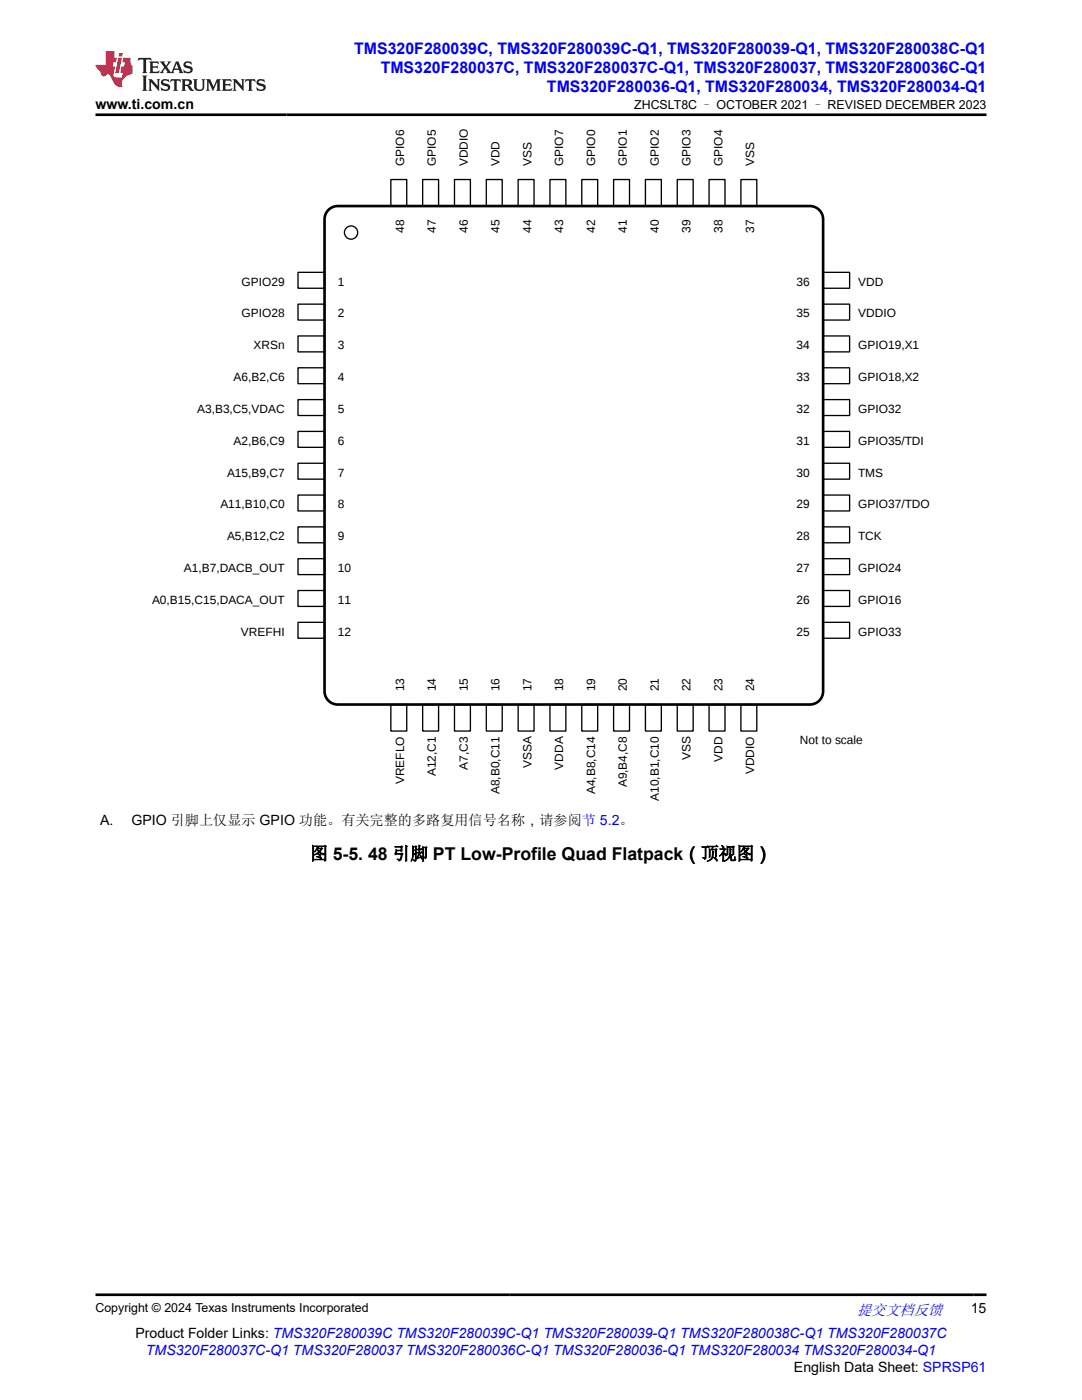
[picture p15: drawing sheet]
<svg xmlns="http://www.w3.org/2000/svg" width="216mm" height="279mm" viewBox="0 0 216 279" stroke-linecap="round" stroke-linejoin="round" font-family="sans-serif">
<defs><g id="words">
<text font-size="3.5" x="61.9" y="171.6">图 5-5. 48 引脚 PT Low-Profile Quad Flatpack（顶视图）</text>
<g font-size="3.2" fill="#00f">
<text x="70.7" y="10.7">TMS320F280039C, TMS320F280039C-Q1, TMS320F280039-Q1, TMS320F280038C-Q1</text>
<text x="76" y="14.5">TMS320F280037C, TMS320F280037C-Q1, TMS320F280037, TMS320F280036C-Q1</text>
<text x="109.1" y="18.3">TMS320F280036-Q1, TMS320F280034, TMS320F280034-Q1</text>
</g>
<text font-size="3" fill="#00f" x="171" y="262.4">提交文档反馈</text>
<g font-size="2.8">
<text x="19" y="21.7">www.ti.com.cn</text>
<text x="20" y="164.7">A.</text>
<text x="26.3" y="164.7">GPIO 引脚上仅显示 GPIO 功能。有关完整的多路复用信号名称，请参阅节 5.2。</text>
<text x="193.7" y="262.1">15</text>
<text x="27" y="266.9">Product Folder Links: TMS320F280039C TMS320F280039C-Q1 TMS320F280039-Q1 TMS320F280038C-Q1 TMS320F280037C</text>
<text x="158.4" y="273.7">English Data Sheet: SPRSP61</text>
</g>
<text font-size="2.8" fill="#00f" x="29.1" y="270.3">TMS320F280037C-Q1 TMS320F280037 TMS320F280036C-Q1 TMS320F280036-Q1 TMS320F280034 TMS320F280034-Q1</text>
<g font-size="2.5">
<text x="126.5" y="21.8">ZHCSLT8C – OCTOBER 2021 – REVISED DECEMBER 2023</text>
<text x="19" y="261.8">Copyright © 2024 Texas Instruments Incorporated</text>
</g>
<g font-size="2.4">
<text x="80.6" y="33.2" transform="rotate(-90 80.6 33.2)">GPIO6</text>
<text x="87" y="33.2" transform="rotate(-90 87 33.2)">GPIO5</text>
<text x="93.3" y="33.2" transform="rotate(-90 93.3 33.2)">VDDIO</text>
<text x="99.7" y="33.2" transform="rotate(-90 99.7 33.2)">VDD</text>
<text x="106" y="33.2" transform="rotate(-90 106 33.2)">VSS</text>
<text x="112.4" y="33.2" transform="rotate(-90 112.4 33.2)">GPIO7</text>
<text x="118.7" y="33.2" transform="rotate(-90 118.7 33.2)">GPIO0</text>
<text x="125.1" y="33.2" transform="rotate(-90 125.1 33.2)">GPIO1</text>
<text x="131.4" y="33.2" transform="rotate(-90 131.4 33.2)">GPIO2</text>
<text x="137.8" y="33.2" transform="rotate(-90 137.8 33.2)">GPIO3</text>
<text x="144.1" y="33.2" transform="rotate(-90 144.1 33.2)">GPIO4</text>
<text x="150.5" y="33.2" transform="rotate(-90 150.5 33.2)">VSS</text>
<text x="80.6" y="46.4" transform="rotate(-90 80.6 46.4)">48</text>
<text x="87" y="46.4" transform="rotate(-90 87 46.4)">47</text>
<text x="93.3" y="46.4" transform="rotate(-90 93.3 46.4)">46</text>
<text x="99.7" y="46.4" transform="rotate(-90 99.7 46.4)">45</text>
<text x="106" y="46.4" transform="rotate(-90 106 46.4)">44</text>
<text x="112.4" y="46.4" transform="rotate(-90 112.4 46.4)">43</text>
<text x="118.7" y="46.4" transform="rotate(-90 118.7 46.4)">42</text>
<text x="125.1" y="46.4" transform="rotate(-90 125.1 46.4)">41</text>
<text x="131.4" y="46.4" transform="rotate(-90 131.4 46.4)">40</text>
<text x="137.8" y="46.4" transform="rotate(-90 137.8 46.4)">39</text>
<text x="144.1" y="46.4" transform="rotate(-90 144.1 46.4)">38</text>
<text x="150.5" y="46.4" transform="rotate(-90 150.5 46.4)">37</text>
<text x="48.2" y="57">GPIO29</text>
<text x="67.4" y="57">1</text>
<text x="158.9" y="57">36</text>
<text x="171.3" y="57">VDD</text>
<text x="48.2" y="63.3">GPIO28</text>
<text x="67.4" y="63.3">2</text>
<text x="158.9" y="63.3">35</text>
<text x="171.3" y="63.3">VDDIO</text>
<text x="50.6" y="69.7">XRSn</text>
<text x="67.4" y="69.7">3</text>
<text x="158.9" y="69.7">34</text>
<text x="171.3" y="69.7">GPIO19,X1</text>
<text x="46.6" y="76">A6,B2,C6</text>
<text x="67.4" y="76">4</text>
<text x="158.9" y="76">33</text>
<text x="171.3" y="76">GPIO18,X2</text>
<text x="39.3" y="82.4">A3,B3,C5,VDAC</text>
<text x="67.4" y="82.4">5</text>
<text x="158.9" y="82.4">32</text>
<text x="171.3" y="82.4">GPIO32</text>
<text x="46.6" y="88.7">A2,B6,C9</text>
<text x="67.4" y="88.7">6</text>
<text x="158.9" y="88.7">31</text>
<text x="171.3" y="88.7">GPIO35/TDI</text>
<text x="45.3" y="95.1">A15,B9,C7</text>
<text x="67.4" y="95.1">7</text>
<text x="158.9" y="95.1">30</text>
<text x="171.2" y="95.1">TMS</text>
<text x="44" y="101.4">A11,B10,C0</text>
<text x="67.4" y="101.4">8</text>
<text x="158.9" y="101.4">29</text>
<text x="171.3" y="101.4">GPIO37/TDO</text>
<text x="45.3" y="107.8">A5,B12,C2</text>
<text x="67.4" y="107.8">9</text>
<text x="158.9" y="107.8">28</text>
<text x="171.2" y="107.8">TCK</text>
<text x="36.7" y="114.1">A1,B7,DACB_OUT</text>
<text x="67.4" y="114.1">10</text>
<text x="158.9" y="114.1">27</text>
<text x="171.3" y="114.1">GPIO24</text>
<text x="30.3" y="120.5">A0,B15,C15,DACA_OUT</text>
<text x="67.4" y="120.5">11</text>
<text x="158.9" y="120.5">26</text>
<text x="171.3" y="120.5">GPIO16</text>
<text x="48.1" y="126.8">VREFHI</text>
<text x="67.4" y="126.8">12</text>
<text x="158.9" y="126.8">25</text>
<text x="171.3" y="126.8">GPIO33</text>
<text x="80.6" y="138" transform="rotate(-90 80.6 138)">13</text>
<text x="87" y="138" transform="rotate(-90 87 138)">14</text>
<text x="93.3" y="138" transform="rotate(-90 93.3 138)">15</text>
<text x="99.7" y="138" transform="rotate(-90 99.7 138)">16</text>
<text x="106" y="138" transform="rotate(-90 106 138)">17</text>
<text x="112.4" y="138" transform="rotate(-90 112.4 138)">18</text>
<text x="118.7" y="138" transform="rotate(-90 118.7 138)">19</text>
<text x="125.1" y="138" transform="rotate(-90 125.1 138)">20</text>
<text x="131.4" y="138" transform="rotate(-90 131.4 138)">21</text>
<text x="137.8" y="138" transform="rotate(-90 137.8 138)">22</text>
<text x="144.1" y="138" transform="rotate(-90 144.1 138)">23</text>
<text x="150.5" y="138" transform="rotate(-90 150.5 138)">24</text>
<text x="159.6" y="148.5">Not to scale</text>
<text x="87" y="154.9" transform="rotate(-90 87 154.9)">A12,C1</text>
<text x="93.3" y="153.6" transform="rotate(-90 93.3 153.6)">A7,C3</text>
<text x="106" y="153.3" transform="rotate(-90 106 153.3)">VSSA</text>
<text x="112.4" y="153.6" transform="rotate(-90 112.4 153.6)">VDDA</text>
<text x="137.8" y="151.7" transform="rotate(-90 137.8 151.7)">VSS</text>
<text x="144.1" y="152" transform="rotate(-90 144.1 152)">VDD</text>
<text x="150.5" y="154.5" transform="rotate(-90 150.5 154.5)">VDDIO</text>
<text x="80.6" y="156.5" transform="rotate(-90 80.6 156.5)">VREFLO</text>
<text x="99.7" y="158.5" transform="rotate(-90 99.7 158.5)">A8,B0,C11</text>
<text x="118.7" y="158.5" transform="rotate(-90 118.7 158.5)">A4,B8,C14</text>
<text x="125.1" y="157.2" transform="rotate(-90 125.1 157.2)">A9,B4,C8</text>
<text x="131.4" y="159.8" transform="rotate(-90 131.4 159.8)">A10,B1,C10</text>
</g>
</g></defs>
<path d="M78 35.8h3.2v5.3h-3.2z" fill="none" stroke="#000" stroke-width=".26"/>
<path d="M78 140.6h3.2v5.3h-3.2z" fill="#fff"/>
<path d="M78 140.6h3.2v5.3h-3.2z" fill="none" stroke="#000" stroke-width=".26"/>
<path d="M59.5 54.3h5.3v3.2h-5.3z" fill="#fff"/>
<path d="M59.5 54.3h5.3v3.2h-5.3z" fill="none" stroke="#000" stroke-width=".26"/>
<path d="M164.2 54.3h5.3v3.2h-5.3z" fill="#fff"/>
<path d="M164.2 54.3h5.3v3.2h-5.3z" fill="none" stroke="#000" stroke-width=".26"/>
<path d="M84.3 35.8h3.2v5.3h-3.2z" fill="#fff"/>
<path d="M84.3 35.8h3.2v5.3h-3.2z" fill="none" stroke="#000" stroke-width=".26"/>
<path d="M84.3 140.6h3.2v5.3h-3.2z" fill="#fff"/>
<path d="M84.3 140.6h3.2v5.3h-3.2z" fill="none" stroke="#000" stroke-width=".26"/>
<path d="M59.5 60.7h5.3v3.2h-5.3z" fill="#fff"/>
<path d="M59.5 60.7h5.3v3.2h-5.3z" fill="none" stroke="#000" stroke-width=".26"/>
<path d="M164.2 60.7h5.3v3.2h-5.3z" fill="#fff"/>
<path d="M164.2 60.7h5.3v3.2h-5.3z" fill="none" stroke="#000" stroke-width=".26"/>
<path d="M90.7 35.8h3.2v5.3h-3.2z" fill="#fff"/>
<path d="M90.7 35.8h3.2v5.3h-3.2z" fill="none" stroke="#000" stroke-width=".26"/>
<path d="M90.7 140.6h3.2v5.3h-3.2z" fill="#fff"/>
<path d="M90.7 140.6h3.2v5.3h-3.2z" fill="none" stroke="#000" stroke-width=".26"/>
<path d="M59.5 67h5.3v3.2h-5.3z" fill="#fff"/>
<path d="M59.5 67h5.3v3.2h-5.3z" fill="none" stroke="#000" stroke-width=".26"/>
<path d="M164.2 67h5.3v3.2h-5.3z" fill="#fff"/>
<path d="M164.2 67h5.3v3.2h-5.3z" fill="none" stroke="#000" stroke-width=".26"/>
<path d="M97 35.8h3.2v5.3h-3.2z" fill="#fff"/>
<path d="M97 35.8h3.2v5.3h-3.2z" fill="none" stroke="#000" stroke-width=".26"/>
<path d="M97 140.6h3.2v5.3h-3.2z" fill="#fff"/>
<path d="M97 140.6h3.2v5.3h-3.2z" fill="none" stroke="#000" stroke-width=".26"/>
<path d="M59.5 73.4h5.3v3.2h-5.3z" fill="#fff"/>
<path d="M59.5 73.4h5.3v3.2h-5.3z" fill="none" stroke="#000" stroke-width=".26"/>
<path d="M164.2 73.4h5.3v3.2h-5.3z" fill="#fff"/>
<path d="M164.2 73.4h5.3v3.2h-5.3z" fill="none" stroke="#000" stroke-width=".26"/>
<path d="M103.4 35.8h3.2v5.3h-3.2z" fill="#fff"/>
<path d="M103.4 35.8h3.2v5.3h-3.2z" fill="none" stroke="#000" stroke-width=".26"/>
<path d="M103.4 140.6h3.2v5.3h-3.2z" fill="#fff"/>
<path d="M103.4 140.6h3.2v5.3h-3.2z" fill="none" stroke="#000" stroke-width=".26"/>
<path d="M59.5 79.7h5.3v3.2h-5.3z" fill="#fff"/>
<path d="M59.5 79.7h5.3v3.2h-5.3z" fill="none" stroke="#000" stroke-width=".26"/>
<path d="M164.2 79.7h5.3v3.2h-5.3z" fill="#fff"/>
<path d="M164.2 79.7h5.3v3.2h-5.3z" fill="none" stroke="#000" stroke-width=".26"/>
<path d="M109.7 35.8h3.2v5.3h-3.2z" fill="#fff"/>
<path d="M109.7 35.8h3.2v5.3h-3.2z" fill="none" stroke="#000" stroke-width=".26"/>
<path d="M109.7 140.6h3.2v5.3h-3.2z" fill="#fff"/>
<path d="M109.7 140.6h3.2v5.3h-3.2z" fill="none" stroke="#000" stroke-width=".26"/>
<path d="M59.5 86.1h5.3v3.2h-5.3z" fill="#fff"/>
<path d="M59.5 86.1h5.3v3.2h-5.3z" fill="none" stroke="#000" stroke-width=".26"/>
<path d="M164.2 86.1h5.3v3.2h-5.3z" fill="#fff"/>
<path d="M164.2 86.1h5.3v3.2h-5.3z" fill="none" stroke="#000" stroke-width=".26"/>
<path d="M116.1 35.8h3.2v5.3h-3.2z" fill="#fff"/>
<path d="M116.1 35.8h3.2v5.3h-3.2z" fill="none" stroke="#000" stroke-width=".26"/>
<path d="M116.1 140.6h3.2v5.3h-3.2z" fill="#fff"/>
<path d="M116.1 140.6h3.2v5.3h-3.2z" fill="none" stroke="#000" stroke-width=".26"/>
<path d="M59.5 92.4h5.3v3.2h-5.3z" fill="#fff"/>
<path d="M59.5 92.4h5.3v3.2h-5.3z" fill="none" stroke="#000" stroke-width=".26"/>
<path d="M164.2 92.4h5.3v3.2h-5.3z" fill="#fff"/>
<path d="M164.2 92.4h5.3v3.2h-5.3z" fill="none" stroke="#000" stroke-width=".26"/>
<path d="M122.4 35.8h3.2v5.3h-3.2z" fill="#fff"/>
<path d="M122.4 35.8h3.2v5.3h-3.2z" fill="none" stroke="#000" stroke-width=".26"/>
<path d="M122.4 140.6h3.2v5.3h-3.2z" fill="#fff"/>
<path d="M122.4 140.6h3.2v5.3h-3.2z" fill="none" stroke="#000" stroke-width=".26"/>
<path d="M59.5 98.8h5.3v3.2h-5.3z" fill="#fff"/>
<path d="M59.5 98.8h5.3v3.2h-5.3z" fill="none" stroke="#000" stroke-width=".26"/>
<path d="M164.2 98.8h5.3v3.2h-5.3z" fill="#fff"/>
<path d="M164.2 98.8h5.3v3.2h-5.3z" fill="none" stroke="#000" stroke-width=".26"/>
<path d="M128.8 35.8h3.2v5.3h-3.2z" fill="#fff"/>
<path d="M128.8 35.8h3.2v5.3h-3.2z" fill="none" stroke="#000" stroke-width=".26"/>
<path d="M128.8 140.6h3.2v5.3h-3.2z" fill="#fff"/>
<path d="M128.8 140.6h3.2v5.3h-3.2z" fill="none" stroke="#000" stroke-width=".26"/>
<path d="M59.5 105.1h5.3v3.2h-5.3z" fill="#fff"/>
<path d="M59.5 105.1h5.3v3.2h-5.3z" fill="none" stroke="#000" stroke-width=".26"/>
<path d="M164.2 105.1h5.3v3.2h-5.3z" fill="#fff"/>
<path d="M164.2 105.1h5.3v3.2h-5.3z" fill="none" stroke="#000" stroke-width=".26"/>
<path d="M135.1 35.8h3.2v5.3h-3.2z" fill="#fff"/>
<path d="M135.1 35.8h3.2v5.3h-3.2z" fill="none" stroke="#000" stroke-width=".26"/>
<path d="M135.1 140.6h3.2v5.3h-3.2z" fill="#fff"/>
<path d="M135.1 140.6h3.2v5.3h-3.2z" fill="none" stroke="#000" stroke-width=".26"/>
<path d="M59.5 111.5h5.3v3.2h-5.3z" fill="#fff"/>
<path d="M59.5 111.5h5.3v3.2h-5.3z" fill="none" stroke="#000" stroke-width=".26"/>
<path d="M164.2 111.5h5.3v3.2h-5.3z" fill="#fff"/>
<path d="M164.2 111.5h5.3v3.2h-5.3z" fill="none" stroke="#000" stroke-width=".26"/>
<path d="M141.5 35.8h3.2v5.3h-3.2z" fill="#fff"/>
<path d="M141.5 35.8h3.2v5.3h-3.2z" fill="none" stroke="#000" stroke-width=".26"/>
<path d="M141.5 140.6h3.2v5.3h-3.2z" fill="#fff"/>
<path d="M141.5 140.6h3.2v5.3h-3.2z" fill="none" stroke="#000" stroke-width=".26"/>
<path d="M59.5 117.8h5.3v3.2h-5.3z" fill="#fff"/>
<path d="M59.5 117.8h5.3v3.2h-5.3z" fill="none" stroke="#000" stroke-width=".26"/>
<path d="M164.2 117.8h5.3v3.2h-5.3z" fill="#fff"/>
<path d="M164.2 117.8h5.3v3.2h-5.3z" fill="none" stroke="#000" stroke-width=".26"/>
<path d="M147.8 35.8h3.2v5.3h-3.2z" fill="#fff"/>
<path d="M147.8 35.8h3.2v5.3h-3.2z" fill="none" stroke="#000" stroke-width=".26"/>
<path d="M147.8 140.6h3.2v5.3h-3.2z" fill="#fff"/>
<path d="M147.8 140.6h3.2v5.3h-3.2z" fill="none" stroke="#000" stroke-width=".26"/>
<path d="M59.5 124.2h5.3v3.2h-5.3z" fill="#fff"/>
<path d="M59.5 124.2h5.3v3.2h-5.3z" fill="none" stroke="#000" stroke-width=".26"/>
<path d="M164.2 124.2h5.3v3.2h-5.3z" fill="#fff"/>
<g fill="none" stroke="#000" stroke-width=".26">
<path d="M164.2 124.2h5.3v3.2h-5.3z"/>
<circle cx="70" cy="46.4" r="1.32"/>
</g>
<path d="M65.3 42.1a2.64 2.64 0 0 1 2.1-1h94.2a2.64 2.64 0 0 1 2.6 2.7v94.2a2.64 2.64 0 0 1-2.6 2.6h-94.2a2.64 2.64 0 0 1-2.6-2.6v-94.2v-.6z" fill="none" stroke="#000" stroke-width=".53"/>
<path d="M27.7 11.6l-.2 .5 .5-.2h.6v.1v2.2l-.2 .4h1l-.2-.4v-2.2v-.1h.5l.5 .2-.1-.5zM29.8 12.3l.2 .4v1.5l-.2 .4h1.9l.1-.6a1.08 1.08 0 0 1-1.3 .2v-.7h.6l.4 .2v-.7l-.4 .2h-.6v-.5l.2-.2a1 1 0 0 1 1 .3l-.1-.5zM31.8 12.3l1 1.1-1 1.2h.9l-.2-.2 .4-.8 .5 .8-.2 .2h1.6l-.2-.2 .1-.5h1l.1 .5-.1 .2h.9l-.2-.3-.8-2h-.5l-1 2.2-.8-1.1 .9-1.1h-.8l.2 .2-.5 .6-.3-.6 .1-.2zM35.2 12.7l.4 1h-.8zM36.8 12.4a.65 .65 0 0 0-.2 .7 .65 .65 0 0 0 .6 .5l.7 .1 .1 .3a.79 .79 0 0 1-.7 .4 .79 .79 0 0 1-.7-.5l.1 .7 .2-.1a.93 .93 0 0 0 1.1 .1 .93 .93 0 0 0 .4-1 1.46 1.46 0 0 0-1.2-.6l-.1-.3a1.09 1.09 0 0 1 1.2 .2l-.2-.6-.1 .1-.6-.2zM28.4 15.1l.2 .4v2.2l-.2 .4h1l-.2-.4v-2.2l.2-.4zM29.6 15.8l.2 .4v1.5l-.2 .4h.8l-.3-.4v-1.3l1.7 1.8v-2l.2-.4h-.8l.2 .2 .1 1.1-1.2-1.3zM32.3 15.9a.65 .65 0 0 0-.2 .8 .65 .65 0 0 0 .7 .4l.6 .2 .1 .2a.79 .79 0 0 1-.7 .4 .79 .79 0 0 1-.7-.5l.1 .7 .2-.1a.93 .93 0 0 0 1.1 .1 .93 .93 0 0 0 .4-.9 1.46 1.46 0 0 0-1.2-.6l-.1-.4a1.09 1.09 0 0 1 1.2 .2l-.2-.6-.1 .1-.6-.1zM34.1 15.8l-.1 .6a.63 .63 0 0 1 .7-.3l.1 1.6-.3 .4h1l-.2-.4v-1.6a.66 .66 0 0 1 .8 .3l-.1-.6zM36.2 15.8l.2 .4v1.5l-.2 .4h.9l-.2-.2v-.7h.5l.1 .2a.79 .79 0 0 0 1.2 .6l-1-.9a.61 .61 0 0 0 .6-.6 .61 .61 0 0 0-.5-.7zM36.9 16.1h.2a.47 .47 0 0 1 .5 .1 .47 .47 0 0 1 .1 .5l-.2 .1-.6 .1zM38.5 15.8l.2 .2a2.27 2.27 0 0 0 .4 2 1.04 1.04 0 0 0 1.7-.7v-1.3l.2-.2h-.8l.2 .4v1.1a.6 .6 0 0 1-.6 .6 .6 .6 0 0 1-.6-.6v-1.1l.3-.4zM41.1 15.8l.2 .4v1.5l-.2 .4h.7l-.2-.4v-1.4l.9 1.9 .8-1.9v1.4l-.2 .4h1l-.3-.4v-1.5l.3-.4h-.8l-.7 1.5-.7-1.5zM44.3 15.8l.2 .4v1.5l-.2 .4h1.9l.1-.6a1.09 1.09 0 0 1-1.3 .2v-.7h.6l.4 .2v-.6l-.4 .2h-.6v-.6l.2-.1a1.01 1.01 0 0 1 1 .3l-.1-.6zM46.4 15.8l.3 .4v1.5l-.3 .4h.8l-.2-.4v-1.3l1.6 1.8v-2l.2-.4h-.7l.2 .2v1.1l-1.2-1.3zM49 15.8l-.1 .6a.63 .63 0 0 1 .8-.3v1.6l-.3 .4h1l-.2-.4v-1.6a.66 .66 0 0 1 .8 .3l-.1-.6zM51.4 15.9a.65 .65 0 0 0-.2 .8 .65 .65 0 0 0 .6 .4l.6 .2 .2 .2a.79 .79 0 0 1-.8 .4 .79 .79 0 0 1-.6-.5l.1 .7 .2-.1a.93 .93 0 0 0 1 .1 .93 .93 0 0 0 .5-.9 1.46 1.46 0 0 0-1.3-.6l-.1-.4a1.09 1.09 0 0 1 1.3 .2l-.2-.6-.2 .1-.5-.1z" fill="#231f20"/>
<path d="M21.1 10.2v2.8h-2.1l.1 .3 .9 1a.95 .95 0 0 0 .9 .9 .59 .59 0 0 1 .6-.4 .59 .59 0 0 1 .5 .4l.4 .7a1.59 1.59 0 0 0 2.1 1.4 1.61 1.61 0 0 1 1-2.3l1-.3-.1-1.5a1.59 1.59 0 0 1-.4-1.7h-1.4l-.2 .9h.5l-.1 .9h-.5l-.2 1v.2l.4 .1-.2 .9h-.6a.73 .73 0 0 1-1.1-.7l.3-1.5h-.5l.2-.9h.5l.2-.9h-.5v-1.3zM23.6 11.5l-.6 3.1h.7l.6-3.1zM23.8 10.6l-.1 .6h.7l.1-.6z" fill="#ed1c24"/>
<path d="M19 22.9h177.8M19 258.4h177.8" fill="none" stroke="#000" stroke-width=".53"/>
<use href="#words"/>
</svg>
